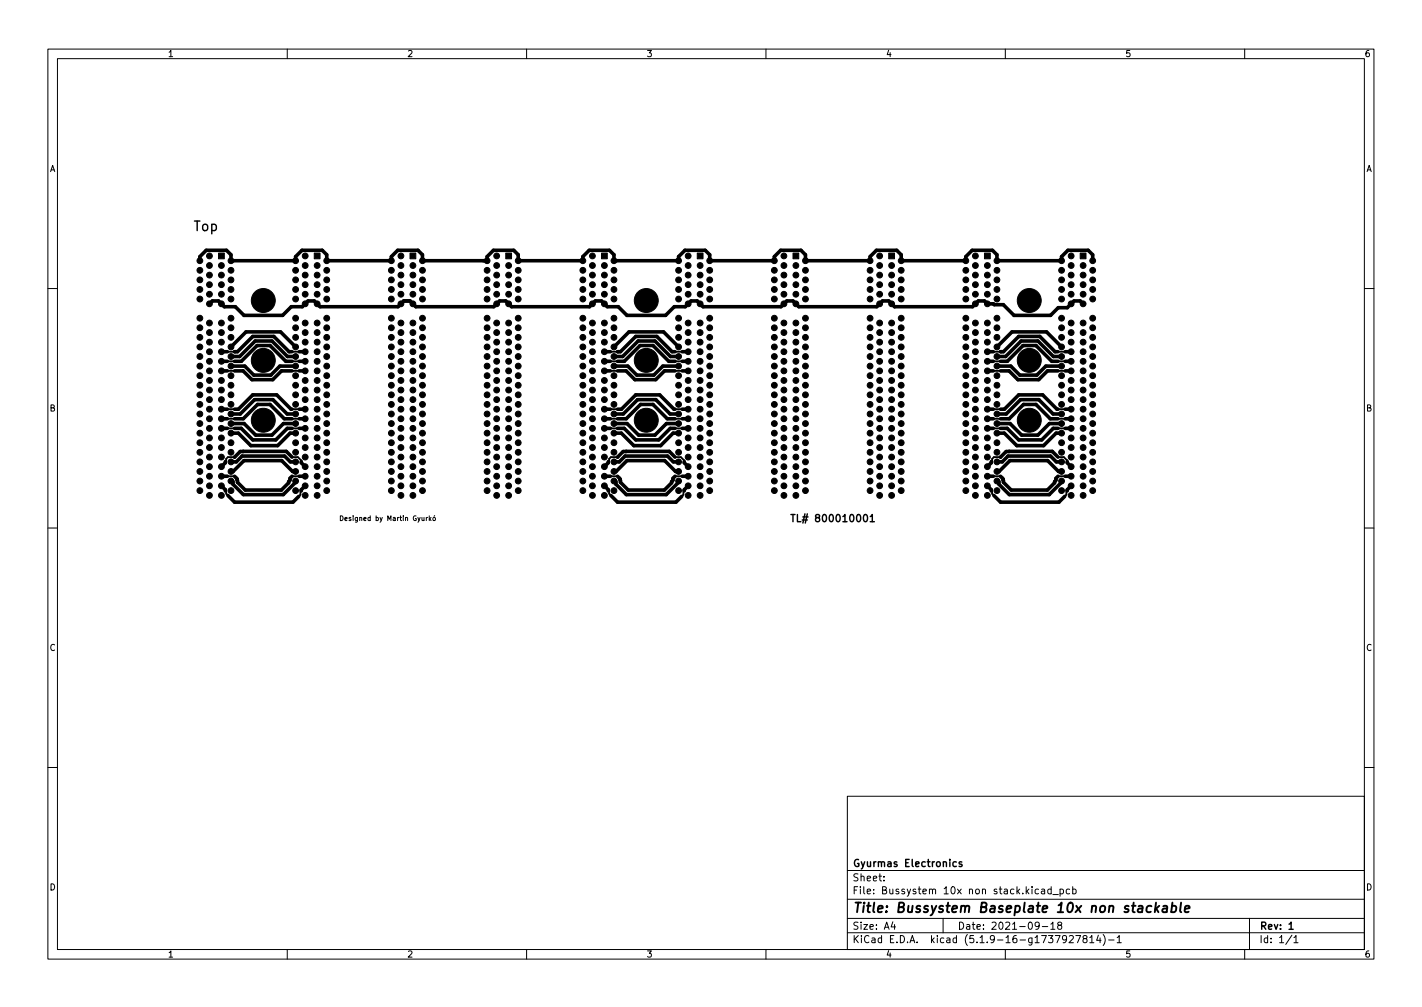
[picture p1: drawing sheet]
<svg xmlns="http://www.w3.org/2000/svg" width="297mm" height="210mm" viewBox="0 0 297 210" stroke-linecap="round" stroke-linejoin="round" font-family="sans-serif">
<defs><g id="words">
<g font-size="2.8">
<text x="40.4" y="48.2">Top</text>
<text x="178" y="190.6">Title: Bussystem Baseplate 10x non stackable</text>
</g>
<g font-size="2.1">
<text x="166.6" y="109">TL# 800010001</text>
<text x="178" y="184">Sheet:</text>
<text x="178" y="181">Gyurmas Electronics</text>
<text x="178" y="186.7">File: Bussystem 10x non stack.kicad_pcb</text>
<text x="178" y="196.9">KiCad E.D.A. kicad (5.1.9-16-g1737927814)-1</text>
<text x="178" y="194.1">Size: A4</text>
<text x="200" y="194.1">Date: 2021-09-18</text>
<text x="263" y="194.1">Rev: 1</text>
<text x="263" y="196.9">Id: 1/1</text>
</g>
<g font-size="1.8">
<text x="35" y="11.9">1</text>
<text x="85" y="11.9">2</text>
<text x="135" y="11.9">3</text>
<text x="185" y="11.9">4</text>
<text x="235" y="11.9">5</text>
<text x="285" y="11.9">6</text>
<text x="10.3" y="35.9">A</text>
<text x="285.3" y="35.9">A</text>
<text x="10.3" y="85.9">B</text>
<text x="285.3" y="85.9">B</text>
<text x="10.3" y="135.9">C</text>
<text x="285.3" y="135.9">C</text>
<text x="10.3" y="185.9">D</text>
<text x="285.3" y="185.9">D</text>
<text x="35" y="199.9">1</text>
<text x="85" y="199.9">2</text>
<text x="135" y="199.9">3</text>
<text x="185" y="199.9">4</text>
<text x="235" y="199.9">5</text>
<text x="285" y="199.9">6</text>
</g>
<text font-size="1.4" x="71.9" y="108.7">Designed by Martin Gyurkó</text>
</g></defs>
<g fill="none" stroke="#000" stroke-width=".21">
<path d="M10 10.2h277v190.1h-277zM12 12.2h273v186.1h-273zM60 10.2v2M110 10.2v2M160 10.2v2M210 10.2v2M260 10.2v2M10 60.2h2M285 60.2h2M10 110.2h2M71.1 107.7a.51 .51 0 0 1 .6 .5 .51 .51 0 0 1-.6 .5zM90.5 108.1h.4v.6l-.4-.1z"/>
<path d="M90.8 107.7l-.1 .1M285 110.2h2M10 160.2h2M177 166.3h108v32h-108zM285 160.2h2M60 198.3v2M110 198.3v2M160 198.3v2M177 194.8h108M177 191.8h108M177 187.8h108M177 181.8h108"/>
<path d="M184.6 183.8v.1M184.6 183v.1M186.5 192.5l-.4 1h1M186.9 193v1M197 191.8v3M210 198.3v2M216.9 185.7l-.4-.1-.3 .3 .2 .7h.5M217.1 193.2l-.3 .3-.4-.1-.2-.2 .2-.6 .4-.1 .2 .2a.99 .99 0 0 1-.4 1.3h-.2M217.6 185.7h.5l.1 .9M217.7 193.5h1.2M218.2 186l-.5 .1-.2 .2 .2 .3h.5M219.5 193l.4-.5v1.5"/>
<path d="M219.5 194h.9M219.6 185.7l-.5-.1-.2 .3 .1 .7h.6M219.6 185.1v1.5M219.9 186.8h1.2M221.2 193.2l-.3-.3 .1-.2 .2-.2 .4 .1 .2 .2-.1 .2-.6 .2-.2 .3 .1 .4 .2 .1h.3l.3-.3-.1-.4-.2-.1M221.4 185.7l.5-.1 .2 .3-.1 .7h-.6M221.4 185.6v1.5M222.8 196l-.3 .3h-.3l-.3-.3 .2-.6 .4-.1 .2 .2a.99 .99 0 0 1-.3 1.3h-.3M223.4 195.5l.5-.2 .3 .5-.9 1h.9M223.4 185.7l-.4-.1-.3 .3 .2 .7h.5M224.1 185.7l.4-.1 .3 .3-.2 .7h-.5M224.1 185.1v1.5"/>
<path d="M224.7 195.3h1l-.6 1.5M226.5 196l-.3-.3 .1-.2 .2-.2 .4 .1 .2 .2-.1 .2-.6 .2-.2 .3 .1 .4 .2 .1h.3l.3-.3-.1-.4-.2-.1M227.6 195.8l.5-.5v1.5M227.6 196.8h.9M229.4 195.3l-.3 1h.9M229.8 195.8v1M230.4 195.1a1.72 1.72 0 0 1 0 2.3M231.6 196.3h1.1M233.4 195.8l.4-.5v1.5M233.4 196.8h.8M260 198.3v2M261 191.8v6.5"/>
<path d="M269.9 195.3l-1.3 1.9M270.3 195.8l.4-.5v1.5M270.3 196.8h.8"/>
</g>
<path d="M165.2 107.4h.9M165.6 107.4v1.5M181.8 107.9l.4-.5v1.5M181.8 108.9h.8M199.8 180l-.5-.1-.2 .3 .1 .7h.6M200.9 180l-.3-.1-.3 .2 .1 .3 .5 .1v.4h-.6M269.3 193l.4-.5v1.5M269.3 194h.8" fill="none" stroke="#000" stroke-width=".3"/>
<path d="M240.5 189.2a.66 .66 0 0 0-1 .3v.6l.1 .3h.8M241.5 188.5l-.3 2M241.5 189.7l.5 .8M242.2 189.1l-.9 .8M243 189.2h.8l-.1 1.3M243.8 189.6l-.7 .1a.4 .4 0 0 0-.3 .3 .4 .4 0 0 0 .2 .5l.7-.1M244.8 189.2h.8l.1 .3v.6a.66 .66 0 0 1-1 .3M244.9 188.5l-.2 2M246.7 188.5l-.2 1.7 .3 .3M247.5 189.8l1-.2-.1-.4h-.7l-.2 1 .2 .3 .6-.1" fill="none" stroke="#000" stroke-width=".4"/>
<g fill="#000" stroke="#000" stroke-width=".21">
<path d="M45.6 52.8h1.3v1.2h-1.3zM65.6 52.8h1.3v1.2h-1.3zM85.6 52.8h1.3v1.2h-1.3zM105.6 52.8h1.3v1.2h-1.3zM125.6 52.8h1.3v1.2h-1.3zM145.6 52.8h1.3v1.2h-1.3zM165.6 52.8h1.3v1.2h-1.3zM185.6 52.8h1.3v1.2h-1.3zM205.6 52.8h1.3v1.2h-1.3zM225.6 52.8h1.3v1.2h-1.3z"/>
<circle cx="41.7" cy="56.4" r=".6"/>
<circle cx="41.7" cy="58.4" r=".6"/>
<circle cx="41.7" cy="54.4" r=".6"/>
<circle cx="43.7" cy="57.4" r=".6"/>
<circle cx="43.7" cy="55.4" r=".6"/>
<circle cx="43.7" cy="59.4" r=".6"/>
<circle cx="43.7" cy="53.4" r=".6"/>
<circle cx="46.3" cy="57.4" r=".6"/>
<circle cx="46.3" cy="55.4" r=".6"/>
<circle cx="46.3" cy="59.4" r=".6"/>
<circle cx="48.3" cy="58.4" r=".6"/>
<circle cx="48.3" cy="56.4" r=".6"/>
<circle cx="48.3" cy="54.4" r=".6"/>
<circle cx="61.7" cy="56.4" r=".6"/>
<circle cx="61.7" cy="58.4" r=".6"/>
<circle cx="61.7" cy="54.4" r=".6"/>
<circle cx="63.7" cy="55.4" r=".6"/>
<circle cx="63.7" cy="57.4" r=".6"/>
<circle cx="63.7" cy="59.4" r=".6"/>
<circle cx="63.7" cy="53.4" r=".6"/>
<circle cx="66.2" cy="57.4" r=".6"/>
<circle cx="66.2" cy="55.4" r=".6"/>
<circle cx="66.2" cy="59.4" r=".6"/>
<circle cx="68.2" cy="58.4" r=".6"/>
<circle cx="68.2" cy="56.4" r=".6"/>
<circle cx="68.2" cy="54.4" r=".6"/>
<circle cx="81.7" cy="58.4" r=".6"/>
<circle cx="81.7" cy="56.4" r=".6"/>
<circle cx="81.7" cy="54.4" r=".6"/>
<circle cx="83.7" cy="57.4" r=".6"/>
<circle cx="83.7" cy="55.4" r=".6"/>
<circle cx="83.7" cy="59.4" r=".6"/>
<circle cx="83.7" cy="53.4" r=".6"/>
<circle cx="86.2" cy="57.4" r=".6"/>
<circle cx="86.2" cy="55.4" r=".6"/>
<circle cx="86.2" cy="59.4" r=".6"/>
<circle cx="88.2" cy="58.4" r=".6"/>
<circle cx="88.2" cy="56.4" r=".6"/>
<circle cx="88.2" cy="54.4" r=".6"/>
<circle cx="101.8" cy="58.4" r=".6"/>
<circle cx="101.8" cy="56.4" r=".6"/>
<circle cx="101.8" cy="54.4" r=".6"/>
<circle cx="103.8" cy="55.4" r=".6"/>
<circle cx="103.8" cy="57.4" r=".6"/>
<circle cx="103.8" cy="59.4" r=".6"/>
<circle cx="103.8" cy="53.4" r=".6"/>
<circle cx="106.2" cy="57.4" r=".6"/>
<circle cx="106.2" cy="55.4" r=".6"/>
<circle cx="106.2" cy="59.4" r=".6"/>
<circle cx="108.2" cy="56.4" r=".6"/>
<circle cx="108.2" cy="58.4" r=".6"/>
<circle cx="108.2" cy="54.4" r=".6"/>
<circle cx="121.7" cy="56.4" r=".6"/>
<circle cx="121.7" cy="58.4" r=".6"/>
<circle cx="121.7" cy="54.4" r=".6"/>
<circle cx="123.7" cy="55.4" r=".6"/>
<circle cx="123.7" cy="57.4" r=".6"/>
<circle cx="123.7" cy="59.4" r=".6"/>
<circle cx="123.8" cy="53.4" r=".6"/>
<circle cx="126.2" cy="55.4" r=".6"/>
<circle cx="126.2" cy="57.4" r=".6"/>
<circle cx="126.2" cy="59.4" r=".6"/>
<circle cx="128.2" cy="56.4" r=".6"/>
<circle cx="128.2" cy="58.4" r=".6"/>
<circle cx="128.2" cy="54.4" r=".6"/>
<circle cx="141.7" cy="56.4" r=".6"/>
<circle cx="141.7" cy="58.4" r=".6"/>
<circle cx="141.7" cy="54.4" r=".6"/>
<circle cx="143.7" cy="57.4" r=".6"/>
<circle cx="143.7" cy="55.4" r=".6"/>
<circle cx="143.7" cy="59.4" r=".6"/>
<circle cx="143.8" cy="53.4" r=".6"/>
<circle cx="146.2" cy="57.4" r=".6"/>
<circle cx="146.2" cy="55.4" r=".6"/>
<circle cx="146.2" cy="59.4" r=".6"/>
<circle cx="148.2" cy="58.4" r=".6"/>
<circle cx="148.2" cy="56.4" r=".6"/>
<circle cx="148.2" cy="54.4" r=".6"/>
<circle cx="161.7" cy="56.4" r=".6"/>
<circle cx="161.7" cy="58.4" r=".6"/>
<circle cx="161.7" cy="54.4" r=".6"/>
<circle cx="163.7" cy="55.4" r=".6"/>
<circle cx="163.7" cy="57.4" r=".6"/>
<circle cx="163.7" cy="59.4" r=".6"/>
<circle cx="163.7" cy="53.4" r=".6"/>
<circle cx="166.3" cy="57.4" r=".6"/>
<circle cx="166.3" cy="55.4" r=".6"/>
<circle cx="166.3" cy="59.4" r=".6"/>
<circle cx="168.3" cy="56.4" r=".6"/>
<circle cx="168.3" cy="58.4" r=".6"/>
<circle cx="168.3" cy="54.4" r=".6"/>
<circle cx="181.7" cy="58.4" r=".6"/>
<circle cx="181.7" cy="56.4" r=".6"/>
<circle cx="181.7" cy="54.4" r=".6"/>
<circle cx="183.7" cy="55.4" r=".6"/>
<circle cx="183.7" cy="57.4" r=".6"/>
<circle cx="183.7" cy="59.4" r=".6"/>
<circle cx="183.7" cy="53.4" r=".6"/>
<circle cx="186.2" cy="57.4" r=".6"/>
<circle cx="186.2" cy="55.4" r=".6"/>
<circle cx="186.2" cy="59.4" r=".6"/>
<circle cx="188.2" cy="56.4" r=".6"/>
<circle cx="188.2" cy="58.4" r=".6"/>
<circle cx="188.2" cy="54.4" r=".6"/>
<circle cx="201.7" cy="56.4" r=".6"/>
<circle cx="201.7" cy="58.4" r=".6"/>
<circle cx="201.7" cy="54.4" r=".6"/>
<circle cx="203.7" cy="57.4" r=".6"/>
<circle cx="203.7" cy="55.4" r=".6"/>
<circle cx="203.7" cy="59.4" r=".6"/>
<circle cx="203.7" cy="53.4" r=".6"/>
<circle cx="206.2" cy="57.4" r=".6"/>
<circle cx="206.2" cy="55.4" r=".6"/>
<circle cx="206.2" cy="59.4" r=".6"/>
<circle cx="208.2" cy="58.4" r=".6"/>
<circle cx="208.2" cy="56.4" r=".6"/>
<circle cx="208.2" cy="54.4" r=".6"/>
<circle cx="221.7" cy="56.4" r=".6"/>
<circle cx="221.7" cy="58.4" r=".6"/>
<circle cx="221.7" cy="54.4" r=".6"/>
<circle cx="223.7" cy="55.4" r=".6"/>
<circle cx="223.7" cy="57.4" r=".6"/>
<circle cx="223.7" cy="59.4" r=".6"/>
<circle cx="223.8" cy="53.4" r=".6"/>
<circle cx="226.2" cy="55.4" r=".6"/>
<circle cx="226.2" cy="57.4" r=".6"/>
<circle cx="226.2" cy="59.4" r=".6"/>
<circle cx="228.2" cy="56.4" r=".6"/>
<circle cx="228.2" cy="58.4" r=".6"/>
<circle cx="228.2" cy="54.4" r=".6"/>
<circle cx="41.7" cy="60.4" r=".6"/>
<circle cx="41.7" cy="62.4" r=".6"/>
<circle cx="41.7" cy="76.4" r=".6"/>
<circle cx="41.7" cy="78.4" r=".6"/>
<circle cx="41.7" cy="70.4" r=".6"/>
<circle cx="41.7" cy="66.4" r=".6"/>
<circle cx="41.7" cy="74.4" r=".6"/>
<circle cx="41.7" cy="72.4" r=".6"/>
<circle cx="41.7" cy="68.4" r=".6"/>
<circle cx="43.7" cy="61.4" r=".6"/>
<circle cx="43.7" cy="63.4" r=".6"/>
<circle cx="43.7" cy="75.4" r=".6"/>
<circle cx="43.7" cy="77.4" r=".6"/>
<circle cx="43.7" cy="79.4" r=".6"/>
<circle cx="43.7" cy="71.4" r=".6"/>
<circle cx="43.7" cy="67.4" r=".6"/>
<circle cx="43.7" cy="69.4" r=".6"/>
<circle cx="43.7" cy="73.4" r=".6"/>
<circle cx="46.3" cy="63.4" r=".6"/>
<circle cx="46.3" cy="61.4" r=".6"/>
<circle cx="46.3" cy="75.4" r=".6"/>
<circle cx="46.3" cy="79.4" r=".6"/>
<circle cx="46.3" cy="77.4" r=".6"/>
<circle cx="46.3" cy="71.4" r=".6"/>
<circle cx="46.3" cy="67.4" r=".6"/>
<circle cx="46.3" cy="69.4" r=".6"/>
<circle cx="46.3" cy="73.4" r=".6"/>
<circle cx="48.3" cy="60.4" r=".6"/>
<circle cx="48.3" cy="62.4" r=".6"/>
<circle cx="48.3" cy="76.4" r=".6"/>
<circle cx="48.3" cy="78.4" r=".6"/>
<circle cx="48.3" cy="70.4" r=".6"/>
<circle cx="48.3" cy="66.4" r=".6"/>
<circle cx="48.3" cy="68.4" r=".6"/>
<circle cx="48.3" cy="72.4" r=".6"/>
<circle cx="48.3" cy="74.4" r=".6"/>
<circle cx="55" cy="75.2" r="2.5"/>
<circle cx="55" cy="62.7" r="2.5"/>
<circle cx="61.7" cy="60.4" r=".6"/>
<circle cx="61.7" cy="62.4" r=".6"/>
<circle cx="61.7" cy="76.4" r=".6"/>
<circle cx="61.7" cy="78.4" r=".6"/>
<circle cx="61.7" cy="70.4" r=".6"/>
<circle cx="61.7" cy="66.4" r=".6"/>
<circle cx="61.7" cy="74.4" r=".6"/>
<circle cx="61.7" cy="68.4" r=".6"/>
<circle cx="61.7" cy="72.4" r=".6"/>
<circle cx="63.7" cy="63.4" r=".6"/>
<circle cx="63.7" cy="61.4" r=".6"/>
<circle cx="63.7" cy="75.4" r=".6"/>
<circle cx="63.7" cy="77.4" r=".6"/>
<circle cx="63.7" cy="79.4" r=".6"/>
<circle cx="63.7" cy="71.4" r=".6"/>
<circle cx="63.7" cy="73.4" r=".6"/>
<circle cx="63.7" cy="67.4" r=".6"/>
<circle cx="63.7" cy="69.4" r=".6"/>
<circle cx="66.2" cy="61.4" r=".6"/>
<circle cx="66.2" cy="63.4" r=".6"/>
<circle cx="66.3" cy="75.4" r=".6"/>
<circle cx="66.3" cy="77.4" r=".6"/>
<circle cx="66.3" cy="79.4" r=".6"/>
<circle cx="66.3" cy="71.4" r=".6"/>
<circle cx="66.3" cy="73.4" r=".6"/>
<circle cx="66.3" cy="69.4" r=".6"/>
<circle cx="66.3" cy="67.4" r=".6"/>
<circle cx="68.2" cy="60.4" r=".6"/>
<circle cx="68.2" cy="62.4" r=".6"/>
<circle cx="68.3" cy="76.4" r=".6"/>
<circle cx="68.3" cy="78.4" r=".6"/>
<circle cx="68.3" cy="70.4" r=".6"/>
<circle cx="68.3" cy="66.4" r=".6"/>
<circle cx="68.3" cy="68.4" r=".6"/>
<circle cx="68.3" cy="72.4" r=".6"/>
<circle cx="68.3" cy="74.4" r=".6"/>
<circle cx="81.7" cy="60.4" r=".6"/>
<circle cx="81.7" cy="62.4" r=".6"/>
<circle cx="81.7" cy="76.4" r=".6"/>
<circle cx="81.7" cy="78.4" r=".6"/>
<circle cx="81.7" cy="70.4" r=".6"/>
<circle cx="81.7" cy="66.4" r=".6"/>
<circle cx="81.7" cy="72.4" r=".6"/>
<circle cx="81.7" cy="68.4" r=".6"/>
<circle cx="81.7" cy="74.4" r=".6"/>
<circle cx="83.7" cy="63.4" r=".6"/>
<circle cx="83.7" cy="61.4" r=".6"/>
<circle cx="83.7" cy="75.4" r=".6"/>
<circle cx="83.7" cy="77.4" r=".6"/>
<circle cx="83.7" cy="79.4" r=".6"/>
<circle cx="83.7" cy="71.4" r=".6"/>
<circle cx="83.7" cy="73.4" r=".6"/>
<circle cx="83.7" cy="67.4" r=".6"/>
<circle cx="83.7" cy="69.4" r=".6"/>
<circle cx="86.2" cy="61.4" r=".6"/>
<circle cx="86.2" cy="63.4" r=".6"/>
<circle cx="86.2" cy="75.4" r=".6"/>
<circle cx="86.2" cy="77.4" r=".6"/>
<circle cx="86.2" cy="79.4" r=".6"/>
<circle cx="86.2" cy="71.4" r=".6"/>
<circle cx="86.2" cy="67.4" r=".6"/>
<circle cx="86.2" cy="69.4" r=".6"/>
<circle cx="86.2" cy="73.4" r=".6"/>
<circle cx="88.2" cy="60.4" r=".6"/>
<circle cx="88.2" cy="62.4" r=".6"/>
<circle cx="88.2" cy="76.4" r=".6"/>
<circle cx="88.2" cy="78.4" r=".6"/>
<circle cx="88.2" cy="70.4" r=".6"/>
<circle cx="88.2" cy="66.4" r=".6"/>
<circle cx="88.2" cy="72.4" r=".6"/>
<circle cx="88.2" cy="74.4" r=".6"/>
<circle cx="88.2" cy="68.4" r=".6"/>
<circle cx="101.8" cy="60.4" r=".6"/>
<circle cx="101.8" cy="62.4" r=".6"/>
<circle cx="101.8" cy="76.4" r=".6"/>
<circle cx="101.8" cy="78.4" r=".6"/>
<circle cx="101.8" cy="70.4" r=".6"/>
<circle cx="101.8" cy="66.4" r=".6"/>
<circle cx="101.8" cy="68.4" r=".6"/>
<circle cx="101.8" cy="74.4" r=".6"/>
<circle cx="101.8" cy="72.4" r=".6"/>
<circle cx="103.8" cy="61.4" r=".6"/>
<circle cx="103.8" cy="63.4" r=".6"/>
<circle cx="103.8" cy="75.4" r=".6"/>
<circle cx="103.8" cy="79.4" r=".6"/>
<circle cx="103.8" cy="77.4" r=".6"/>
<circle cx="103.8" cy="71.4" r=".6"/>
<circle cx="103.8" cy="67.4" r=".6"/>
<circle cx="103.8" cy="73.4" r=".6"/>
<circle cx="103.8" cy="69.4" r=".6"/>
<circle cx="106.2" cy="63.4" r=".6"/>
<circle cx="106.2" cy="61.4" r=".6"/>
<circle cx="106.2" cy="75.4" r=".6"/>
<circle cx="106.2" cy="77.4" r=".6"/>
<circle cx="106.2" cy="79.4" r=".6"/>
<circle cx="106.2" cy="71.4" r=".6"/>
<circle cx="106.2" cy="73.4" r=".6"/>
<circle cx="106.2" cy="67.4" r=".6"/>
<circle cx="106.2" cy="69.4" r=".6"/>
<circle cx="108.2" cy="60.4" r=".6"/>
<circle cx="108.2" cy="62.4" r=".6"/>
<circle cx="108.2" cy="76.4" r=".6"/>
<circle cx="108.2" cy="78.4" r=".6"/>
<circle cx="108.2" cy="70.4" r=".6"/>
<circle cx="108.2" cy="66.4" r=".6"/>
<circle cx="108.2" cy="72.4" r=".6"/>
<circle cx="108.2" cy="74.4" r=".6"/>
<circle cx="108.2" cy="68.4" r=".6"/>
<circle cx="121.8" cy="60.4" r=".6"/>
<circle cx="121.8" cy="62.4" r=".6"/>
<circle cx="121.8" cy="76.4" r=".6"/>
<circle cx="121.8" cy="78.4" r=".6"/>
<circle cx="121.8" cy="70.4" r=".6"/>
<circle cx="121.8" cy="66.4" r=".6"/>
<circle cx="121.8" cy="74.4" r=".6"/>
<circle cx="121.8" cy="68.4" r=".6"/>
<circle cx="121.8" cy="72.4" r=".6"/>
<circle cx="123.7" cy="61.4" r=".6"/>
<circle cx="123.7" cy="63.4" r=".6"/>
<circle cx="123.8" cy="75.4" r=".6"/>
<circle cx="123.8" cy="79.4" r=".6"/>
<circle cx="123.8" cy="77.4" r=".6"/>
<circle cx="123.8" cy="71.4" r=".6"/>
<circle cx="123.8" cy="67.4" r=".6"/>
<circle cx="123.8" cy="69.4" r=".6"/>
<circle cx="123.8" cy="73.4" r=".6"/>
<circle cx="126.2" cy="61.4" r=".6"/>
<circle cx="126.2" cy="63.4" r=".6"/>
<circle cx="126.2" cy="75.4" r=".6"/>
<circle cx="126.2" cy="77.4" r=".6"/>
<circle cx="126.2" cy="79.4" r=".6"/>
<circle cx="126.2" cy="71.4" r=".6"/>
<circle cx="126.2" cy="67.4" r=".6"/>
<circle cx="126.2" cy="69.4" r=".6"/>
<circle cx="126.2" cy="73.4" r=".6"/>
<circle cx="128.2" cy="60.4" r=".6"/>
<circle cx="128.2" cy="62.4" r=".6"/>
<circle cx="128.2" cy="76.4" r=".6"/>
<circle cx="128.2" cy="78.4" r=".6"/>
<circle cx="128.2" cy="70.4" r=".6"/>
<circle cx="128.2" cy="66.4" r=".6"/>
<circle cx="128.2" cy="72.4" r=".6"/>
<circle cx="128.2" cy="74.4" r=".6"/>
<circle cx="128.2" cy="68.4" r=".6"/>
<circle cx="135" cy="75.2" r="2.5"/>
<circle cx="135" cy="62.7" r="2.5"/>
<circle cx="141.7" cy="60.4" r=".6"/>
<circle cx="141.7" cy="62.4" r=".6"/>
<circle cx="141.7" cy="76.4" r=".6"/>
<circle cx="141.7" cy="78.4" r=".6"/>
<circle cx="141.7" cy="70.4" r=".6"/>
<circle cx="141.7" cy="66.4" r=".6"/>
<circle cx="141.7" cy="72.4" r=".6"/>
<circle cx="141.7" cy="74.4" r=".6"/>
<circle cx="141.7" cy="68.4" r=".6"/>
<circle cx="143.7" cy="63.4" r=".6"/>
<circle cx="143.7" cy="61.4" r=".6"/>
<circle cx="143.7" cy="75.4" r=".6"/>
<circle cx="143.7" cy="77.4" r=".6"/>
<circle cx="143.7" cy="79.4" r=".6"/>
<circle cx="143.7" cy="71.4" r=".6"/>
<circle cx="143.7" cy="67.4" r=".6"/>
<circle cx="143.7" cy="73.4" r=".6"/>
<circle cx="143.7" cy="69.4" r=".6"/>
<circle cx="146.2" cy="63.4" r=".6"/>
<circle cx="146.2" cy="61.4" r=".6"/>
<circle cx="146.2" cy="75.4" r=".6"/>
<circle cx="146.2" cy="79.4" r=".6"/>
<circle cx="146.2" cy="77.4" r=".6"/>
<circle cx="146.2" cy="71.4" r=".6"/>
<circle cx="146.2" cy="67.4" r=".6"/>
<circle cx="146.2" cy="73.4" r=".6"/>
<circle cx="146.2" cy="69.4" r=".6"/>
<circle cx="148.2" cy="60.4" r=".6"/>
<circle cx="148.2" cy="62.4" r=".6"/>
<circle cx="148.2" cy="76.4" r=".6"/>
<circle cx="148.2" cy="78.4" r=".6"/>
<circle cx="148.2" cy="70.4" r=".6"/>
<circle cx="148.2" cy="66.4" r=".6"/>
<circle cx="148.2" cy="74.4" r=".6"/>
<circle cx="148.2" cy="68.4" r=".6"/>
<circle cx="148.2" cy="72.4" r=".6"/>
<circle cx="161.7" cy="60.4" r=".6"/>
<circle cx="161.7" cy="62.4" r=".6"/>
<circle cx="161.7" cy="76.4" r=".6"/>
<circle cx="161.7" cy="78.4" r=".6"/>
<circle cx="161.7" cy="70.4" r=".6"/>
<circle cx="161.7" cy="66.4" r=".6"/>
<circle cx="161.7" cy="68.4" r=".6"/>
<circle cx="161.7" cy="74.4" r=".6"/>
<circle cx="161.7" cy="72.4" r=".6"/>
<circle cx="163.7" cy="63.4" r=".6"/>
<circle cx="163.7" cy="61.4" r=".6"/>
<circle cx="163.7" cy="75.4" r=".6"/>
<circle cx="163.7" cy="79.4" r=".6"/>
<circle cx="163.7" cy="77.4" r=".6"/>
<circle cx="163.7" cy="71.4" r=".6"/>
<circle cx="163.7" cy="69.4" r=".6"/>
<circle cx="163.7" cy="73.4" r=".6"/>
<circle cx="163.7" cy="67.4" r=".6"/>
<circle cx="166.3" cy="63.4" r=".6"/>
<circle cx="166.3" cy="61.4" r=".6"/>
<circle cx="166.3" cy="75.4" r=".6"/>
<circle cx="166.3" cy="79.4" r=".6"/>
<circle cx="166.3" cy="77.4" r=".6"/>
<circle cx="166.3" cy="71.4" r=".6"/>
<circle cx="166.3" cy="67.4" r=".6"/>
<circle cx="166.3" cy="69.4" r=".6"/>
<circle cx="166.3" cy="73.4" r=".6"/>
<circle cx="168.3" cy="60.4" r=".6"/>
<circle cx="168.3" cy="62.4" r=".6"/>
<circle cx="168.3" cy="76.4" r=".6"/>
<circle cx="168.3" cy="78.4" r=".6"/>
<circle cx="168.3" cy="70.4" r=".6"/>
<circle cx="168.3" cy="66.4" r=".6"/>
<circle cx="168.3" cy="72.4" r=".6"/>
<circle cx="168.3" cy="68.4" r=".6"/>
<circle cx="168.3" cy="74.4" r=".6"/>
<circle cx="181.7" cy="60.4" r=".6"/>
<circle cx="181.7" cy="62.4" r=".6"/>
<circle cx="181.7" cy="76.4" r=".6"/>
<circle cx="181.7" cy="78.4" r=".6"/>
<circle cx="181.7" cy="70.4" r=".6"/>
<circle cx="181.7" cy="66.4" r=".6"/>
<circle cx="181.7" cy="74.4" r=".6"/>
<circle cx="181.7" cy="68.4" r=".6"/>
<circle cx="181.7" cy="72.4" r=".6"/>
<circle cx="183.7" cy="61.4" r=".6"/>
<circle cx="183.7" cy="63.4" r=".6"/>
<circle cx="183.7" cy="75.4" r=".6"/>
<circle cx="183.7" cy="79.4" r=".6"/>
<circle cx="183.7" cy="77.4" r=".6"/>
<circle cx="183.7" cy="71.4" r=".6"/>
<circle cx="183.7" cy="69.4" r=".6"/>
<circle cx="183.7" cy="67.4" r=".6"/>
<circle cx="183.7" cy="73.4" r=".6"/>
<circle cx="186.2" cy="61.4" r=".6"/>
<circle cx="186.2" cy="63.4" r=".6"/>
<circle cx="186.3" cy="75.4" r=".6"/>
<circle cx="186.3" cy="79.4" r=".6"/>
<circle cx="186.3" cy="77.4" r=".6"/>
<circle cx="186.3" cy="71.4" r=".6"/>
<circle cx="186.3" cy="69.4" r=".6"/>
<circle cx="186.3" cy="73.4" r=".6"/>
<circle cx="186.3" cy="67.4" r=".6"/>
<circle cx="188.2" cy="60.4" r=".6"/>
<circle cx="188.2" cy="62.4" r=".6"/>
<circle cx="188.3" cy="76.4" r=".6"/>
<circle cx="188.3" cy="78.4" r=".6"/>
<circle cx="188.3" cy="70.4" r=".6"/>
<circle cx="188.3" cy="66.4" r=".6"/>
<circle cx="188.3" cy="68.4" r=".6"/>
<circle cx="188.3" cy="72.4" r=".6"/>
<circle cx="188.3" cy="74.4" r=".6"/>
<circle cx="201.7" cy="60.4" r=".6"/>
<circle cx="201.7" cy="62.4" r=".6"/>
<circle cx="201.7" cy="76.4" r=".6"/>
<circle cx="201.7" cy="78.4" r=".6"/>
<circle cx="201.7" cy="70.4" r=".6"/>
<circle cx="201.7" cy="66.4" r=".6"/>
<circle cx="201.7" cy="68.4" r=".6"/>
<circle cx="201.7" cy="74.4" r=".6"/>
<circle cx="201.7" cy="72.4" r=".6"/>
<circle cx="203.7" cy="63.4" r=".6"/>
<circle cx="203.7" cy="61.4" r=".6"/>
<circle cx="203.7" cy="75.4" r=".6"/>
<circle cx="203.7" cy="77.4" r=".6"/>
<circle cx="203.7" cy="79.4" r=".6"/>
<circle cx="203.7" cy="71.4" r=".6"/>
<circle cx="203.7" cy="67.4" r=".6"/>
<circle cx="203.7" cy="69.4" r=".6"/>
<circle cx="203.7" cy="73.4" r=".6"/>
<circle cx="206.2" cy="63.4" r=".6"/>
<circle cx="206.2" cy="61.4" r=".6"/>
<circle cx="206.2" cy="75.4" r=".6"/>
<circle cx="206.2" cy="77.4" r=".6"/>
<circle cx="206.2" cy="79.4" r=".6"/>
<circle cx="206.2" cy="71.4" r=".6"/>
<circle cx="206.2" cy="69.4" r=".6"/>
<circle cx="206.2" cy="73.4" r=".6"/>
<circle cx="206.2" cy="67.4" r=".6"/>
<circle cx="208.2" cy="60.4" r=".6"/>
<circle cx="208.2" cy="62.4" r=".6"/>
<circle cx="208.2" cy="76.4" r=".6"/>
<circle cx="208.2" cy="78.4" r=".6"/>
<circle cx="208.2" cy="70.4" r=".6"/>
<circle cx="208.2" cy="66.4" r=".6"/>
<circle cx="208.2" cy="72.4" r=".6"/>
<circle cx="208.2" cy="68.4" r=".6"/>
<circle cx="208.2" cy="74.4" r=".6"/>
<circle cx="215" cy="75.2" r="2.5"/>
<circle cx="215" cy="62.7" r="2.5"/>
<circle cx="221.7" cy="60.4" r=".6"/>
<circle cx="221.7" cy="62.4" r=".6"/>
<circle cx="221.8" cy="76.4" r=".6"/>
<circle cx="221.8" cy="78.4" r=".6"/>
<circle cx="221.8" cy="70.4" r=".6"/>
<circle cx="221.8" cy="66.4" r=".6"/>
<circle cx="221.8" cy="74.4" r=".6"/>
<circle cx="221.8" cy="68.4" r=".6"/>
<circle cx="221.8" cy="72.4" r=".6"/>
<circle cx="223.8" cy="63.4" r=".6"/>
<circle cx="223.8" cy="61.4" r=".6"/>
<circle cx="223.8" cy="75.4" r=".6"/>
<circle cx="223.8" cy="79.4" r=".6"/>
<circle cx="223.8" cy="77.4" r=".6"/>
<circle cx="223.8" cy="71.4" r=".6"/>
<circle cx="223.8" cy="69.4" r=".6"/>
<circle cx="223.8" cy="73.4" r=".6"/>
<circle cx="223.8" cy="67.4" r=".6"/>
<circle cx="226.2" cy="63.4" r=".6"/>
<circle cx="226.2" cy="61.4" r=".6"/>
<circle cx="226.2" cy="75.4" r=".6"/>
<circle cx="226.2" cy="79.4" r=".6"/>
<circle cx="226.2" cy="77.4" r=".6"/>
<circle cx="226.2" cy="71.4" r=".6"/>
<circle cx="226.2" cy="67.4" r=".6"/>
<circle cx="226.2" cy="69.4" r=".6"/>
<circle cx="226.2" cy="73.4" r=".6"/>
<circle cx="228.2" cy="60.4" r=".6"/>
<circle cx="228.2" cy="62.4" r=".6"/>
<circle cx="228.2" cy="76.4" r=".6"/>
<circle cx="228.2" cy="78.4" r=".6"/>
<circle cx="228.2" cy="70.4" r=".6"/>
<circle cx="228.2" cy="66.4" r=".6"/>
<circle cx="228.2" cy="74.4" r=".6"/>
<circle cx="228.2" cy="68.4" r=".6"/>
<circle cx="228.2" cy="72.4" r=".6"/>
<circle cx="41.7" cy="90.4" r=".6"/>
<circle cx="41.7" cy="80.4" r=".6"/>
<circle cx="41.7" cy="86.4" r=".6"/>
<circle cx="41.7" cy="96.4" r=".6"/>
<circle cx="41.7" cy="92.4" r=".6"/>
<circle cx="41.7" cy="82.4" r=".6"/>
<circle cx="41.7" cy="94.4" r=".6"/>
<circle cx="41.7" cy="88.4" r=".6"/>
<circle cx="41.7" cy="98.4" r=".6"/>
<circle cx="41.7" cy="84.4" r=".6"/>
<circle cx="43.7" cy="95.4" r=".6"/>
<circle cx="43.7" cy="85.4" r=".6"/>
<circle cx="43.7" cy="81.4" r=".6"/>
<circle cx="43.7" cy="91.4" r=".6"/>
<circle cx="43.7" cy="89.4" r=".6"/>
<circle cx="43.7" cy="87.4" r=".6"/>
<circle cx="43.7" cy="97.4" r=".6"/>
<circle cx="43.7" cy="93.4" r=".6"/>
<circle cx="43.7" cy="83.4" r=".6"/>
<circle cx="43.7" cy="99.4" r=".6"/>
<circle cx="46.3" cy="95.4" r=".6"/>
<circle cx="46.3" cy="85.4" r=".6"/>
<circle cx="46.3" cy="91.4" r=".6"/>
<circle cx="46.3" cy="81.4" r=".6"/>
<circle cx="46.3" cy="87.4" r=".6"/>
<circle cx="46.3" cy="83.4" r=".6"/>
<circle cx="46.3" cy="97.4" r=".6"/>
<circle cx="46.3" cy="93.4" r=".6"/>
<circle cx="46.3" cy="89.4" r=".6"/>
<circle cx="46.3" cy="99.4" r=".6"/>
<circle cx="48.3" cy="90.4" r=".6"/>
<circle cx="48.3" cy="80.4" r=".6"/>
<circle cx="48.3" cy="96.4" r=".6"/>
<circle cx="48.3" cy="86.4" r=".6"/>
<circle cx="48.3" cy="92.4" r=".6"/>
<circle cx="48.3" cy="84.4" r=".6"/>
<circle cx="48.3" cy="82.4" r=".6"/>
<circle cx="48.3" cy="88.4" r=".6"/>
<circle cx="48.3" cy="94.4" r=".6"/>
<circle cx="48.3" cy="98.4" r=".6"/>
<circle cx="55" cy="87.7" r="2.5"/>
<circle cx="61.7" cy="80.4" r=".6"/>
<circle cx="61.7" cy="90.4" r=".6"/>
<circle cx="61.7" cy="86.4" r=".6"/>
<circle cx="61.7" cy="96.4" r=".6"/>
<circle cx="61.7" cy="92.4" r=".6"/>
<circle cx="61.7" cy="88.4" r=".6"/>
<circle cx="61.7" cy="82.4" r=".6"/>
<circle cx="61.7" cy="94.4" r=".6"/>
<circle cx="61.7" cy="84.4" r=".6"/>
<circle cx="61.7" cy="98.4" r=".6"/>
<circle cx="63.7" cy="95.4" r=".6"/>
<circle cx="63.7" cy="85.4" r=".6"/>
<circle cx="63.7" cy="91.4" r=".6"/>
<circle cx="63.7" cy="81.4" r=".6"/>
<circle cx="63.7" cy="93.4" r=".6"/>
<circle cx="63.7" cy="89.4" r=".6"/>
<circle cx="63.7" cy="97.4" r=".6"/>
<circle cx="63.7" cy="83.4" r=".6"/>
<circle cx="63.7" cy="87.4" r=".6"/>
<circle cx="63.7" cy="99.4" r=".6"/>
<circle cx="66.3" cy="95.4" r=".6"/>
<circle cx="66.3" cy="85.4" r=".6"/>
<circle cx="66.3" cy="91.4" r=".6"/>
<circle cx="66.3" cy="81.4" r=".6"/>
<circle cx="66.3" cy="87.4" r=".6"/>
<circle cx="66.3" cy="83.4" r=".6"/>
<circle cx="66.3" cy="99.4" r=".6"/>
<circle cx="66.3" cy="97.4" r=".6"/>
<circle cx="66.3" cy="93.4" r=".6"/>
<circle cx="66.3" cy="89.4" r=".6"/>
<circle cx="68.3" cy="80.4" r=".6"/>
<circle cx="68.3" cy="90.4" r=".6"/>
<circle cx="68.3" cy="86.4" r=".6"/>
<circle cx="68.3" cy="96.4" r=".6"/>
<circle cx="68.3" cy="88.4" r=".6"/>
<circle cx="68.3" cy="82.4" r=".6"/>
<circle cx="68.3" cy="84.4" r=".6"/>
<circle cx="68.3" cy="92.4" r=".6"/>
<circle cx="68.3" cy="94.4" r=".6"/>
<circle cx="68.3" cy="98.4" r=".6"/>
<circle cx="81.7" cy="90.4" r=".6"/>
<circle cx="81.7" cy="80.4" r=".6"/>
<circle cx="81.7" cy="86.4" r=".6"/>
<circle cx="81.7" cy="96.4" r=".6"/>
<circle cx="81.7" cy="88.4" r=".6"/>
<circle cx="81.7" cy="82.4" r=".6"/>
<circle cx="81.7" cy="94.4" r=".6"/>
<circle cx="81.7" cy="84.4" r=".6"/>
<circle cx="81.7" cy="92.4" r=".6"/>
<circle cx="81.7" cy="98.4" r=".6"/>
<circle cx="83.7" cy="95.4" r=".6"/>
<circle cx="83.7" cy="85.4" r=".6"/>
<circle cx="83.7" cy="91.4" r=".6"/>
<circle cx="83.7" cy="81.4" r=".6"/>
<circle cx="83.7" cy="97.4" r=".6"/>
<circle cx="83.7" cy="99.4" r=".6"/>
<circle cx="83.7" cy="89.4" r=".6"/>
<circle cx="83.7" cy="83.4" r=".6"/>
<circle cx="83.7" cy="93.4" r=".6"/>
<circle cx="83.7" cy="87.4" r=".6"/>
<circle cx="86.2" cy="85.4" r=".6"/>
<circle cx="86.2" cy="95.4" r=".6"/>
<circle cx="86.2" cy="81.4" r=".6"/>
<circle cx="86.2" cy="91.4" r=".6"/>
<circle cx="86.2" cy="87.4" r=".6"/>
<circle cx="86.2" cy="97.4" r=".6"/>
<circle cx="86.2" cy="99.4" r=".6"/>
<circle cx="86.2" cy="93.4" r=".6"/>
<circle cx="86.2" cy="83.4" r=".6"/>
<circle cx="86.2" cy="89.4" r=".6"/>
<circle cx="88.2" cy="90.4" r=".6"/>
<circle cx="88.2" cy="80.4" r=".6"/>
<circle cx="88.2" cy="86.4" r=".6"/>
<circle cx="88.2" cy="96.4" r=".6"/>
<circle cx="88.2" cy="92.4" r=".6"/>
<circle cx="88.2" cy="94.4" r=".6"/>
<circle cx="88.2" cy="82.4" r=".6"/>
<circle cx="88.2" cy="98.4" r=".6"/>
<circle cx="88.2" cy="84.4" r=".6"/>
<circle cx="88.2" cy="88.4" r=".6"/>
<circle cx="101.8" cy="90.4" r=".6"/>
<circle cx="101.8" cy="80.4" r=".6"/>
<circle cx="101.8" cy="86.4" r=".6"/>
<circle cx="101.8" cy="96.4" r=".6"/>
<circle cx="101.8" cy="82.4" r=".6"/>
<circle cx="101.8" cy="88.4" r=".6"/>
<circle cx="101.8" cy="84.4" r=".6"/>
<circle cx="101.8" cy="92.4" r=".6"/>
<circle cx="101.8" cy="94.4" r=".6"/>
<circle cx="101.8" cy="98.4" r=".6"/>
<circle cx="103.8" cy="95.4" r=".6"/>
<circle cx="103.8" cy="85.4" r=".6"/>
<circle cx="103.8" cy="91.4" r=".6"/>
<circle cx="103.8" cy="81.4" r=".6"/>
<circle cx="103.8" cy="87.4" r=".6"/>
<circle cx="103.8" cy="83.4" r=".6"/>
<circle cx="103.8" cy="99.4" r=".6"/>
<circle cx="103.8" cy="93.4" r=".6"/>
<circle cx="103.8" cy="89.4" r=".6"/>
<circle cx="103.8" cy="97.4" r=".6"/>
<circle cx="106.2" cy="95.4" r=".6"/>
<circle cx="106.2" cy="85.4" r=".6"/>
<circle cx="106.2" cy="91.4" r=".6"/>
<circle cx="106.2" cy="81.4" r=".6"/>
<circle cx="106.2" cy="83.4" r=".6"/>
<circle cx="106.2" cy="97.4" r=".6"/>
<circle cx="106.2" cy="87.4" r=".6"/>
<circle cx="106.2" cy="99.4" r=".6"/>
<circle cx="106.2" cy="89.4" r=".6"/>
<circle cx="106.2" cy="93.4" r=".6"/>
<circle cx="108.2" cy="90.4" r=".6"/>
<circle cx="108.2" cy="80.4" r=".6"/>
<circle cx="108.2" cy="96.4" r=".6"/>
<circle cx="108.2" cy="86.4" r=".6"/>
<circle cx="108.2" cy="82.4" r=".6"/>
<circle cx="108.2" cy="98.4" r=".6"/>
<circle cx="108.2" cy="92.4" r=".6"/>
<circle cx="108.2" cy="84.4" r=".6"/>
<circle cx="108.2" cy="88.4" r=".6"/>
<circle cx="108.2" cy="94.4" r=".6"/>
<circle cx="121.8" cy="90.4" r=".6"/>
<circle cx="121.8" cy="80.4" r=".6"/>
<circle cx="121.8" cy="96.4" r=".6"/>
<circle cx="121.8" cy="86.4" r=".6"/>
<circle cx="121.8" cy="88.4" r=".6"/>
<circle cx="121.8" cy="84.4" r=".6"/>
<circle cx="121.8" cy="94.4" r=".6"/>
<circle cx="121.8" cy="82.4" r=".6"/>
<circle cx="121.8" cy="98.4" r=".6"/>
<circle cx="121.8" cy="92.4" r=".6"/>
<circle cx="123.8" cy="85.4" r=".6"/>
<circle cx="123.8" cy="95.4" r=".6"/>
<circle cx="123.8" cy="91.4" r=".6"/>
<circle cx="123.8" cy="81.4" r=".6"/>
<circle cx="123.8" cy="87.4" r=".6"/>
<circle cx="123.8" cy="93.4" r=".6"/>
<circle cx="123.8" cy="83.4" r=".6"/>
<circle cx="123.8" cy="89.4" r=".6"/>
<circle cx="123.8" cy="97.4" r=".6"/>
<circle cx="123.8" cy="99.4" r=".6"/>
<circle cx="126.2" cy="95.4" r=".6"/>
<circle cx="126.2" cy="85.4" r=".6"/>
<circle cx="126.2" cy="91.4" r=".6"/>
<circle cx="126.2" cy="81.4" r=".6"/>
<circle cx="126.2" cy="97.4" r=".6"/>
<circle cx="126.2" cy="89.4" r=".6"/>
<circle cx="126.2" cy="99.4" r=".6"/>
<circle cx="126.2" cy="83.4" r=".6"/>
<circle cx="126.2" cy="93.4" r=".6"/>
<circle cx="126.2" cy="87.4" r=".6"/>
<circle cx="128.2" cy="80.4" r=".6"/>
<circle cx="128.2" cy="90.4" r=".6"/>
<circle cx="128.2" cy="86.4" r=".6"/>
<circle cx="128.2" cy="96.4" r=".6"/>
<circle cx="128.2" cy="82.4" r=".6"/>
<circle cx="128.2" cy="88.4" r=".6"/>
<circle cx="128.2" cy="94.4" r=".6"/>
<circle cx="128.2" cy="92.4" r=".6"/>
<circle cx="128.2" cy="98.4" r=".6"/>
<circle cx="128.2" cy="84.4" r=".6"/>
<circle cx="135" cy="87.7" r="2.5"/>
<circle cx="141.7" cy="90.4" r=".6"/>
<circle cx="141.7" cy="80.4" r=".6"/>
<circle cx="141.7" cy="86.4" r=".6"/>
<circle cx="141.7" cy="96.4" r=".6"/>
<circle cx="141.7" cy="92.4" r=".6"/>
<circle cx="141.7" cy="88.4" r=".6"/>
<circle cx="141.7" cy="84.4" r=".6"/>
<circle cx="141.7" cy="82.4" r=".6"/>
<circle cx="141.7" cy="98.4" r=".6"/>
<circle cx="141.7" cy="94.4" r=".6"/>
<circle cx="143.7" cy="95.4" r=".6"/>
<circle cx="143.7" cy="85.4" r=".6"/>
<circle cx="143.7" cy="81.4" r=".6"/>
<circle cx="143.7" cy="91.4" r=".6"/>
<circle cx="143.7" cy="89.4" r=".6"/>
<circle cx="143.7" cy="93.4" r=".6"/>
<circle cx="143.7" cy="87.4" r=".6"/>
<circle cx="143.7" cy="99.4" r=".6"/>
<circle cx="143.7" cy="83.4" r=".6"/>
<circle cx="143.7" cy="97.4" r=".6"/>
<circle cx="146.2" cy="95.4" r=".6"/>
<circle cx="146.2" cy="85.4" r=".6"/>
<circle cx="146.2" cy="91.4" r=".6"/>
<circle cx="146.2" cy="81.4" r=".6"/>
<circle cx="146.2" cy="97.4" r=".6"/>
<circle cx="146.2" cy="93.4" r=".6"/>
<circle cx="146.2" cy="87.4" r=".6"/>
<circle cx="146.2" cy="89.4" r=".6"/>
<circle cx="146.2" cy="83.4" r=".6"/>
<circle cx="146.2" cy="99.4" r=".6"/>
<circle cx="148.2" cy="90.4" r=".6"/>
<circle cx="148.2" cy="80.4" r=".6"/>
<circle cx="148.2" cy="86.4" r=".6"/>
<circle cx="148.2" cy="96.4" r=".6"/>
<circle cx="148.2" cy="88.4" r=".6"/>
<circle cx="148.2" cy="84.4" r=".6"/>
<circle cx="148.2" cy="98.4" r=".6"/>
<circle cx="148.2" cy="94.4" r=".6"/>
<circle cx="148.2" cy="92.4" r=".6"/>
<circle cx="148.2" cy="82.4" r=".6"/>
<circle cx="161.7" cy="80.4" r=".6"/>
<circle cx="161.7" cy="90.4" r=".6"/>
<circle cx="161.7" cy="96.4" r=".6"/>
<circle cx="161.7" cy="86.4" r=".6"/>
<circle cx="161.7" cy="84.4" r=".6"/>
<circle cx="161.7" cy="92.4" r=".6"/>
<circle cx="161.7" cy="98.4" r=".6"/>
<circle cx="161.7" cy="82.4" r=".6"/>
<circle cx="161.7" cy="88.4" r=".6"/>
<circle cx="161.7" cy="94.4" r=".6"/>
<circle cx="163.7" cy="85.4" r=".6"/>
<circle cx="163.7" cy="95.4" r=".6"/>
<circle cx="163.7" cy="81.4" r=".6"/>
<circle cx="163.7" cy="91.4" r=".6"/>
<circle cx="163.7" cy="87.4" r=".6"/>
<circle cx="163.7" cy="89.4" r=".6"/>
<circle cx="163.7" cy="83.4" r=".6"/>
<circle cx="163.7" cy="93.4" r=".6"/>
<circle cx="163.7" cy="97.4" r=".6"/>
<circle cx="163.7" cy="99.4" r=".6"/>
<circle cx="166.3" cy="85.4" r=".6"/>
<circle cx="166.3" cy="95.4" r=".6"/>
<circle cx="166.3" cy="81.4" r=".6"/>
<circle cx="166.3" cy="91.4" r=".6"/>
<circle cx="166.3" cy="83.4" r=".6"/>
<circle cx="166.3" cy="93.4" r=".6"/>
<circle cx="166.3" cy="97.4" r=".6"/>
<circle cx="166.3" cy="87.4" r=".6"/>
<circle cx="166.3" cy="99.4" r=".6"/>
<circle cx="166.3" cy="89.4" r=".6"/>
<circle cx="168.3" cy="80.4" r=".6"/>
<circle cx="168.3" cy="90.4" r=".6"/>
<circle cx="168.3" cy="86.4" r=".6"/>
<circle cx="168.3" cy="96.4" r=".6"/>
<circle cx="168.3" cy="94.4" r=".6"/>
<circle cx="168.3" cy="84.4" r=".6"/>
<circle cx="168.3" cy="82.4" r=".6"/>
<circle cx="168.3" cy="98.4" r=".6"/>
<circle cx="168.3" cy="88.4" r=".6"/>
<circle cx="168.3" cy="92.4" r=".6"/>
<circle cx="181.7" cy="80.4" r=".6"/>
<circle cx="181.7" cy="90.4" r=".6"/>
<circle cx="181.7" cy="86.4" r=".6"/>
<circle cx="181.7" cy="96.4" r=".6"/>
<circle cx="181.7" cy="94.4" r=".6"/>
<circle cx="181.7" cy="92.4" r=".6"/>
<circle cx="181.7" cy="84.4" r=".6"/>
<circle cx="181.7" cy="98.4" r=".6"/>
<circle cx="181.7" cy="82.4" r=".6"/>
<circle cx="181.7" cy="88.4" r=".6"/>
<circle cx="183.7" cy="95.4" r=".6"/>
<circle cx="183.7" cy="85.4" r=".6"/>
<circle cx="183.7" cy="81.4" r=".6"/>
<circle cx="183.7" cy="91.4" r=".6"/>
<circle cx="183.7" cy="93.4" r=".6"/>
<circle cx="183.7" cy="87.4" r=".6"/>
<circle cx="183.7" cy="83.4" r=".6"/>
<circle cx="183.7" cy="97.4" r=".6"/>
<circle cx="183.7" cy="99.4" r=".6"/>
<circle cx="183.7" cy="89.4" r=".6"/>
<circle cx="186.3" cy="95.4" r=".6"/>
<circle cx="186.3" cy="85.4" r=".6"/>
<circle cx="186.3" cy="81.4" r=".6"/>
<circle cx="186.3" cy="91.4" r=".6"/>
<circle cx="186.3" cy="93.4" r=".6"/>
<circle cx="186.3" cy="97.4" r=".6"/>
<circle cx="186.3" cy="83.4" r=".6"/>
<circle cx="186.3" cy="87.4" r=".6"/>
<circle cx="186.3" cy="89.4" r=".6"/>
<circle cx="186.3" cy="99.4" r=".6"/>
<circle cx="188.3" cy="90.4" r=".6"/>
<circle cx="188.3" cy="80.4" r=".6"/>
<circle cx="188.3" cy="96.4" r=".6"/>
<circle cx="188.3" cy="86.4" r=".6"/>
<circle cx="188.3" cy="84.4" r=".6"/>
<circle cx="188.3" cy="94.4" r=".6"/>
<circle cx="188.3" cy="82.4" r=".6"/>
<circle cx="188.3" cy="88.4" r=".6"/>
<circle cx="188.3" cy="98.4" r=".6"/>
<circle cx="188.3" cy="92.4" r=".6"/>
<circle cx="201.7" cy="80.4" r=".6"/>
<circle cx="201.7" cy="90.4" r=".6"/>
<circle cx="201.7" cy="96.4" r=".6"/>
<circle cx="201.7" cy="86.4" r=".6"/>
<circle cx="201.7" cy="82.4" r=".6"/>
<circle cx="201.7" cy="84.4" r=".6"/>
<circle cx="201.7" cy="88.4" r=".6"/>
<circle cx="201.7" cy="92.4" r=".6"/>
<circle cx="201.7" cy="94.4" r=".6"/>
<circle cx="201.7" cy="98.4" r=".6"/>
<circle cx="203.7" cy="85.4" r=".6"/>
<circle cx="203.7" cy="95.4" r=".6"/>
<circle cx="203.7" cy="91.4" r=".6"/>
<circle cx="203.7" cy="81.4" r=".6"/>
<circle cx="203.7" cy="87.4" r=".6"/>
<circle cx="203.7" cy="89.4" r=".6"/>
<circle cx="203.7" cy="83.4" r=".6"/>
<circle cx="203.7" cy="97.4" r=".6"/>
<circle cx="203.7" cy="93.4" r=".6"/>
<circle cx="203.7" cy="99.4" r=".6"/>
<circle cx="206.2" cy="85.4" r=".6"/>
<circle cx="206.2" cy="95.4" r=".6"/>
<circle cx="206.2" cy="81.4" r=".6"/>
<circle cx="206.2" cy="91.4" r=".6"/>
<circle cx="206.2" cy="87.4" r=".6"/>
<circle cx="206.2" cy="93.4" r=".6"/>
<circle cx="206.2" cy="83.4" r=".6"/>
<circle cx="206.2" cy="99.4" r=".6"/>
<circle cx="206.2" cy="97.4" r=".6"/>
<circle cx="206.2" cy="89.4" r=".6"/>
<circle cx="208.2" cy="80.4" r=".6"/>
<circle cx="208.2" cy="90.4" r=".6"/>
<circle cx="208.2" cy="86.4" r=".6"/>
<circle cx="208.2" cy="96.4" r=".6"/>
<circle cx="208.2" cy="84.4" r=".6"/>
<circle cx="208.2" cy="94.4" r=".6"/>
<circle cx="208.2" cy="82.4" r=".6"/>
<circle cx="208.2" cy="88.4" r=".6"/>
<circle cx="208.2" cy="98.4" r=".6"/>
<circle cx="208.2" cy="92.4" r=".6"/>
<circle cx="215" cy="87.7" r="2.5"/>
<circle cx="221.8" cy="80.4" r=".6"/>
<circle cx="221.8" cy="90.4" r=".6"/>
<circle cx="221.8" cy="86.4" r=".6"/>
<circle cx="221.8" cy="96.4" r=".6"/>
<circle cx="221.8" cy="98.4" r=".6"/>
<circle cx="221.8" cy="94.4" r=".6"/>
<circle cx="221.8" cy="82.4" r=".6"/>
<circle cx="221.8" cy="92.4" r=".6"/>
<circle cx="221.8" cy="84.4" r=".6"/>
<circle cx="221.8" cy="88.4" r=".6"/>
<circle cx="223.8" cy="95.4" r=".6"/>
<circle cx="223.8" cy="85.4" r=".6"/>
<circle cx="223.8" cy="81.4" r=".6"/>
<circle cx="223.8" cy="91.4" r=".6"/>
<circle cx="223.8" cy="83.4" r=".6"/>
<circle cx="223.8" cy="99.4" r=".6"/>
<circle cx="223.8" cy="97.4" r=".6"/>
<circle cx="223.8" cy="93.4" r=".6"/>
<circle cx="223.8" cy="89.4" r=".6"/>
<circle cx="223.8" cy="87.4" r=".6"/>
<circle cx="226.2" cy="95.4" r=".6"/>
<circle cx="226.2" cy="85.4" r=".6"/>
<circle cx="226.2" cy="91.4" r=".6"/>
<circle cx="226.2" cy="81.4" r=".6"/>
<circle cx="226.2" cy="83.4" r=".6"/>
<circle cx="226.2" cy="93.4" r=".6"/>
<circle cx="226.2" cy="97.4" r=".6"/>
<circle cx="226.2" cy="87.4" r=".6"/>
<circle cx="226.2" cy="89.4" r=".6"/>
<circle cx="226.2" cy="99.4" r=".6"/>
<circle cx="228.2" cy="90.4" r=".6"/>
<circle cx="228.2" cy="80.4" r=".6"/>
<circle cx="228.2" cy="86.4" r=".6"/>
<circle cx="228.2" cy="96.4" r=".6"/>
<circle cx="228.2" cy="84.4" r=".6"/>
<circle cx="228.2" cy="94.4" r=".6"/>
<circle cx="228.2" cy="98.4" r=".6"/>
<circle cx="228.2" cy="92.4" r=".6"/>
<circle cx="228.2" cy="88.4" r=".6"/>
<circle cx="228.2" cy="82.4" r=".6"/>
<circle cx="41.7" cy="100.4" r=".6"/>
<circle cx="41.7" cy="102.4" r=".6"/>
<circle cx="43.7" cy="101.4" r=".6"/>
<circle cx="43.7" cy="103.4" r=".6"/>
<circle cx="46.3" cy="101.4" r=".6"/>
<circle cx="46.3" cy="103.4" r=".6"/>
<circle cx="48.3" cy="100.4" r=".6"/>
<circle cx="48.3" cy="102.4" r=".6"/>
<circle cx="61.7" cy="100.4" r=".6"/>
<circle cx="61.7" cy="102.4" r=".6"/>
<circle cx="63.7" cy="101.4" r=".6"/>
<circle cx="63.7" cy="103.4" r=".6"/>
<circle cx="66.3" cy="101.4" r=".6"/>
<circle cx="66.3" cy="103.4" r=".6"/>
<circle cx="68.3" cy="100.4" r=".6"/>
<circle cx="68.3" cy="102.4" r=".6"/>
<circle cx="81.7" cy="100.4" r=".6"/>
<circle cx="81.7" cy="102.4" r=".6"/>
<circle cx="83.7" cy="101.4" r=".6"/>
<circle cx="83.7" cy="103.4" r=".6"/>
<circle cx="86.2" cy="101.4" r=".6"/>
<circle cx="86.2" cy="103.4" r=".6"/>
<circle cx="88.2" cy="100.4" r=".6"/>
<circle cx="88.2" cy="102.4" r=".6"/>
<circle cx="101.8" cy="100.4" r=".6"/>
<circle cx="101.8" cy="102.4" r=".6"/>
<circle cx="103.8" cy="101.4" r=".6"/>
<circle cx="103.8" cy="103.4" r=".6"/>
<circle cx="106.2" cy="101.4" r=".6"/>
<circle cx="106.2" cy="103.4" r=".6"/>
<circle cx="108.2" cy="100.4" r=".6"/>
<circle cx="108.2" cy="102.4" r=".6"/>
<circle cx="121.8" cy="100.4" r=".6"/>
<circle cx="121.8" cy="102.4" r=".6"/>
<circle cx="123.8" cy="101.4" r=".6"/>
<circle cx="123.8" cy="103.4" r=".6"/>
<circle cx="126.2" cy="101.4" r=".6"/>
<circle cx="126.2" cy="103.4" r=".6"/>
<circle cx="128.2" cy="100.4" r=".6"/>
<circle cx="128.2" cy="102.4" r=".6"/>
<circle cx="141.7" cy="100.4" r=".6"/>
<circle cx="141.7" cy="102.4" r=".6"/>
<circle cx="143.7" cy="101.4" r=".6"/>
<circle cx="143.7" cy="103.4" r=".6"/>
<circle cx="146.2" cy="101.4" r=".6"/>
<circle cx="146.2" cy="103.4" r=".6"/>
<circle cx="148.2" cy="100.4" r=".6"/>
<circle cx="148.2" cy="102.4" r=".6"/>
<circle cx="161.7" cy="100.4" r=".6"/>
<circle cx="161.7" cy="102.4" r=".6"/>
<circle cx="163.7" cy="101.4" r=".6"/>
<circle cx="163.7" cy="103.4" r=".6"/>
<circle cx="166.3" cy="101.4" r=".6"/>
<circle cx="166.3" cy="103.4" r=".6"/>
<circle cx="168.3" cy="100.4" r=".6"/>
<circle cx="168.3" cy="102.4" r=".6"/>
<circle cx="181.7" cy="100.4" r=".6"/>
<circle cx="181.7" cy="102.4" r=".6"/>
<circle cx="183.7" cy="101.4" r=".6"/>
<circle cx="183.7" cy="103.4" r=".6"/>
<circle cx="186.3" cy="101.4" r=".6"/>
<circle cx="186.3" cy="103.4" r=".6"/>
<circle cx="188.3" cy="100.4" r=".6"/>
<circle cx="188.3" cy="102.4" r=".6"/>
<circle cx="201.7" cy="100.4" r=".6"/>
<circle cx="201.7" cy="102.4" r=".6"/>
<circle cx="203.7" cy="101.4" r=".6"/>
<circle cx="203.7" cy="103.4" r=".6"/>
<circle cx="206.2" cy="101.4" r=".6"/>
<circle cx="206.2" cy="103.4" r=".6"/>
<circle cx="208.2" cy="100.4" r=".6"/>
<circle cx="208.2" cy="102.4" r=".6"/>
<circle cx="221.8" cy="100.4" r=".6"/>
<circle cx="221.8" cy="102.4" r=".6"/>
<circle cx="223.8" cy="101.4" r=".6"/>
<circle cx="223.8" cy="103.4" r=".6"/>
<circle cx="226.2" cy="101.4" r=".6"/>
<circle cx="226.2" cy="103.4" r=".6"/>
<circle cx="228.2" cy="100.4" r=".6"/>
<circle cx="228.2" cy="102.4" r=".6"/>
</g>
<g fill="none" stroke="#000" stroke-width=".75">
<path d="M41.7 54.4v-.8l1.4-1.3h4.2l1 .9v1.2h13.4v-.8l1.4-1.3h4.2l1 .9v1.2h13.4v-.8l1.4-1.3h4.2l1 .9v1.2h13.5v-.8l1.3-1.3h4.2l.9 .9v1.2h13.6v-.8l1.3-1.3h4.2l.9 .9v1.2h13.6v-.8l1.3-1.3h4.2l.9 .9v1.2h13.5v-.8l1.4-1.3h4.2l1 .9v1.2h13.4v-.8l1.4-1.3h4.2l1 .9v1.2h13.4v-.8l1.4-1.3h4.2l1 .9v1.2h13.4v-.8l1.4-1.3h4.2l.9 .9v1.2M43.7 63.4l.7-.6h1.2l1.3 1.2h2.3l1.8 1.8h8l1.8-1.8h2.3l1.3-1.2h1.2l1.3 1.2h16.2l1.3-1.2h1.2l1.3 1.2h16.2l1.3-1.2h1.2l1.3 1.2h16.2l1.3-1.2h1.2l1.3 1.2h2.3l1.8 1.8h8l1.8-1.8h2.3l1.3-1.2h1.2l1.3 1.2h16.2l1.3-1.2h1.2l1.3 1.2h16.2l1.3-1.2h1.2l1.3 1.2h16.2l1.3-1.2h1.2l.7 .6 3.3 .2 2.2 2.2h7.7l1.6-1.6h1.8l1.5-1.4h1.2l.6 .6M46.3 73.4h1.2M46.3 75.4h1.2M46.3 77.4h1.2M48.3 72.4l3.1-3.1h7.2l3.1 3.1M48.3 74.4h1.8l3.2-3.2h3.5l3.2 3.2h1.7M48.3 76.4h2.8l1.9 1.9h3.6l1.9-1.9h3.2M49 73.4h.6l3.2-3.2h4.4l3.2 3.2h.6M49 75.4h1.4l3.3-3.3h2.7l3.3 3.3h1.3M49 77.4h1.8l1.8 1.9h4.4l1.8-1.9h2.2M62.5 73.4h1.2"/>
<path d="M62.5 75.4h1.2M62.5 77.4h1.2M126.2 73.4h1.3M126.2 75.4h1.3M126.2 77.4h1.3M128.2 72.4l3.2-3.1h7.2l3.2 3.1M128.2 74.4h1.9l3.2-3.2h3.5l3.2 3.2h1.8M128.2 76.4h2.9l1.9 1.9h3.6l1.9-1.9h3.3M129 73.4h.6l3.2-3.2h4.4l3.2 3.2h.6M129 75.4h1.4l3.3-3.3h2.7l3.3 3.3h1.3M129 77.4h1.8l1.8 1.9h4.4l1.8-1.9h2.2M142.5 73.4h1.3"/>
<path d="M142.5 75.4h1.3M142.5 77.4h1.3M206.3 73.4h1.2M206.3 75.4h1.2M206.3 77.4h1.2M208.3 72.4l3.1-3.1h7.2l3.1 3.1M208.3 74.4h1.8l3.2-3.2h3.5l3.2 3.2h1.7M208.3 76.4h2.8l1.9 1.9h3.6l1.9-1.9h3.2M209 73.4h.6l3.2-3.2h4.4l3.2 3.2h.6M209 75.4h1.4l3.3-3.3h2.7l3.3 3.3h1.3M209 77.4h1.8l1.8 1.9h4.4l1.8-1.9h2.2M222.5 73.4h1.3"/>
<path d="M222.5 75.4h1.3M222.5 77.4h1.3M46.3 85.4h1.2M46.3 87.4h1.2M46.3 89.4h1.2M46.3 99.4h1.2M47.1 96.4v.2l-.8 .8M48.3 86.4h1.9l3-3h3.8l3 3h1.7M48.3 88.4h2.7l2.4 2.4h3.4l2.4-2.4h2.5M48.3 90.4h1.5l2.6 2.6h5.6l2.6-2.6h1.1M48.3 96.4h1.1l1.2-1.2h8.8l1.3 1.2h1M48.3 98.4h.4l2.3-2.2h7.8l2.3 2.2h.6"/>
<path d="M49 85.4h.8l3-3h5l3 3h.2M49 87.4h1.8l3-3h2.6l3 3h1.6M49 89.4h1.4l2.4 2.4h4.8l2.4-2.4h1M49 99.4l.5 .6 .1 .7 1.6 1.6h7.6l1.5-1.5v-.3l.3-.2v-.4l.4-.5M49 95.4h.1M49 95.4l1.2-1.1 9.6-.1 1.2 1.2M50.8 94.2v.1M62.5 85.4h1.2M62.5 87.4h1.2M62.5 89.4h1.2M62.5 99.4h1.2M62.9 96.4v.2l.8 .8"/>
<path d="M126.2 85.4h1.3M126.2 87.4h1.3M126.2 89.4h1.3M126.2 99.4h1.3M127.1 96.4v.2l-.9 .8M128.2 98.4h.5l2.3-2.2h7.8l2.3 2.2h.7M128.2 86.4h2l3-3h3.8l3 3h1.8M128.2 88.4h2.8l2.4 2.4h3.4l2.4-2.4h2.6M128.2 90.4h1.6l2.6 2.6h5.6l2.6-2.6h1.2M128.2 96.4h1.2l1.2-1.2h8.8l1.3 1.2h1.1M129 85.4h.8l3-3h5l3 3h.2M129 87.4h1.8l3-3h2.6l3 3h1.6"/>
<path d="M129 89.4h1.4l2.4 2.4h4.8l2.4-2.4h1M129 99.4l.5 .6 .1 .7 1.6 1.6h7.6l1.5-1.5v-.3l.3-.2v-.4l.4-.5M129 95.4h.1M129 95.4l1.2-1.1 9.6-.1 1.2 1.2M130.8 94.2v.1M142.5 85.4h1.3M142.5 87.4h1.3M142.5 89.4h1.3M142.5 99.4h1.3M142.9 96.4v.2l.9 .8M206.3 85.4h1.2M206.3 87.4h1.2"/>
<path d="M206.3 89.4h1.2M206.3 99.4h1.2M207.1 96.4v.2l-.8 .8M208.3 86.4h1.9l3-3h3.8l3 3h1.7M208.3 88.4h2.7l2.4 2.4h3.4l2.4-2.4h2.5M208.3 90.4h1.5l2.6 2.6h5.6l2.6-2.6h1.1M208.3 96.4h1.1l1.2-1.2h8.8l1.3 1.2h1M208.3 98.4h.4l2.3-2.2h7.8l2.3 2.2h.6M209 85.4h.8l3-3h5l3 3h.2M209 87.4h1.8l3-3h2.6l3 3h1.6M209 89.4h1.4l2.4 2.4h4.8l2.4-2.4h1M209 99.4l.5 .6 .1 .7 1.6 1.6h7.6l1.5-1.5v-.3l.3-.2v-.4l.4-.5"/>
<path d="M209 95.4h.1M209 95.4l1.2-1.1 9.6-.1 1.2 1.2M210.8 94.2v.1M222.5 85.4h1.3M222.5 87.4h1.3M222.5 89.4h1.3M222.5 99.4h1.3M222.9 96.4v.2l.9 .8M46.3 101.4l.8 .9v.2M47.6 103.4l1.4 1.4h12.2l1.2-1.2M48.3 100.4h.3v.7l2.2 2.2h8.4l2.5-2.6v-.3M63.7 101.4l-.8 .9v.2"/>
<path d="M126.2 101.4l.9 .9v.2M127.6 103.4l1.4 1.4h12.2l1.2-1.2M128.2 100.4h.4v.7l2.2 2.2h8.4l2.6-2.6v-.3M143.8 101.4l-.9 .9v.2M206.3 101.4l.8 .9v.2M207.6 103.4l1.4 1.4h12.2l1.2-1.2M208.3 100.4h.3l.1 .7 2.1 2.2h8.4l2.5-2.6v-.3M223.8 101.4l-.9 .9v.2"/>
</g>
<g fill="none" stroke="#000" stroke-width=".38">
<path d="M47.5 75.4h1.5M47.5 73.4h1.5M47.5 77.4h1.5M61 73.4h1.5M61 75.4h1.5M61 77.4h1.5M127.5 75.4h1.5M127.5 73.4h1.5M127.5 77.4h1.5M141 73.4h1.5M141 75.4h1.5M141 77.4h1.5"/>
<path d="M207.5 75.4h1.5M207.5 73.4h1.5M207.5 77.4h1.5M221 73.4h1.5M221 75.4h1.5M221 77.4h1.5M47.5 85.4h1.5M47.5 87.4h1.5M47.5 89.4h1.5M47.5 99.4h1.5M49 95.4h-1.4l-.4 .4v.6l-.1 .2M61 95.4h1.2l.7 .7v.5"/>
<path d="M61 85.4h1.5M61 87.4h1.5M61 89.4h1.5M61 99.4h1.5M127.5 85.4h1.5M127.5 87.4h1.5M127.5 89.4h1.5M127.5 99.4h1.5M129 95.4h-1.4l-.4 .4v.6l-.1 .2M141 95.4h1.2l.7 .7v.5M141 85.4h1.5M141 87.4h1.5"/>
<path d="M141 89.4h1.5M141 99.4h1.5M207.5 85.4h1.5M207.5 87.4h1.5M207.5 89.4h1.5M207.5 99.4h1.5M209 95.4h-1.4l-.4 .4v.6l-.1 .2M221 95.4h1.2l.7 .7v.5M221 85.4h1.5M221 87.4h1.5M221 89.4h1.5M221 99.4h1.5"/>
<path d="M47.1 102.3l.1 .1v.7l.4 .3M62.9 102.3l-.1 .1v.9l-.4 .3M127.1 102.3l.1 .1v.7l.4 .3M142.9 102.3l-.1 .1v.9l-.4 .3M207.1 102.3l.1 .1v.7l.4 .3M222.9 102.3l-.1 .1v.9l-.4 .3"/>
</g>
<use href="#words"/>
</svg>
